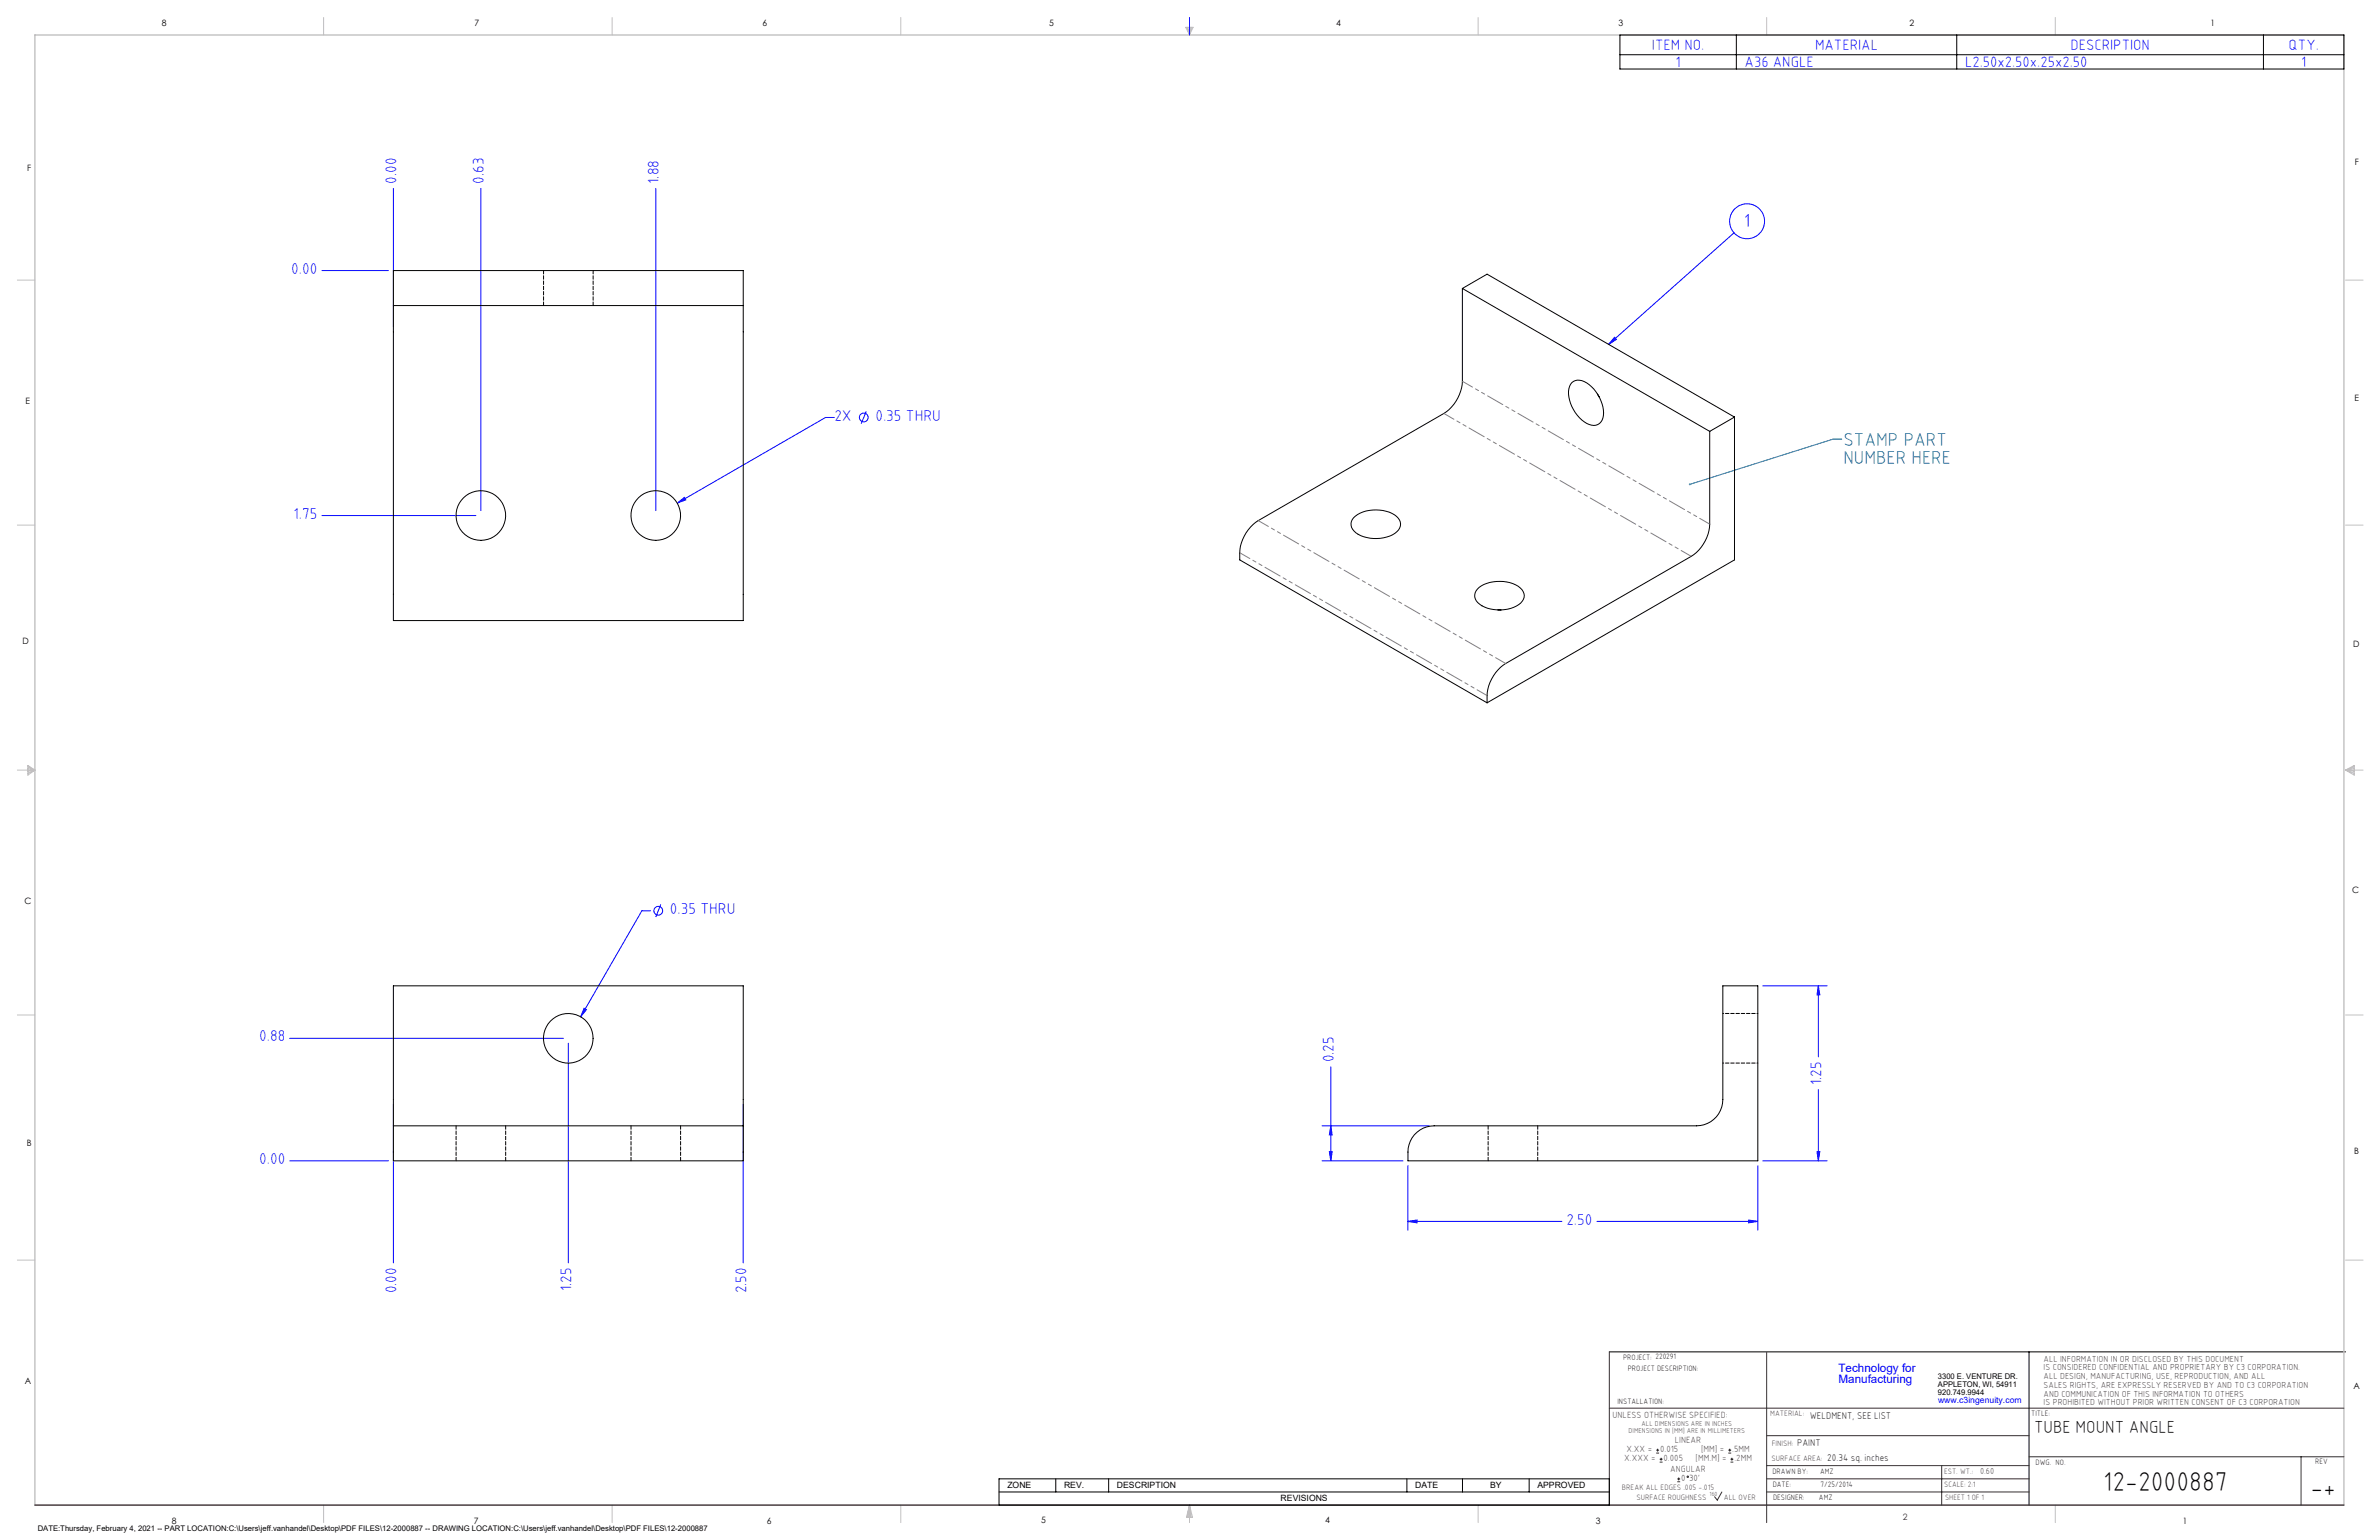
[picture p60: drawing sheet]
<svg xmlns="http://www.w3.org/2000/svg" width="864mm" height="559mm" viewBox="0 0 864 559" stroke-linecap="round" stroke-linejoin="round" font-family="sans-serif">
<defs><g id="words">
<g font-size="9.9">
<text x="763.5" y="541.1">12-2000887</text>
<text x="838.7" y="543.2">-+</text>
</g>
<text font-size="6.8" fill="#00f" x="633" y="82.4">1</text>
<g font-size="6.8" fill="#008080">
<text x="669.2" y="161.7">STAMP PART</text>
<text x="669.2" y="168.5">NUMBER HERE</text>
</g>
<text font-size="6.3" x="738.4" y="519.9">TUBE MOUNT ANGLE</text>
<g font-size="5.7" fill="#00f">
<text x="143.9" y="66.8" transform="rotate(-90 143.9 66.8)">0.00</text>
<text x="175.7" y="66.8" transform="rotate(-90 175.7 66.8)">0.63</text>
<text x="239.2" y="66.8" transform="rotate(-90 239.2 66.8)">1.88</text>
<text x="105.7" y="99.3">0.00</text>
<text x="302.9" y="152.6">2X</text>
<text x="317.8" y="152.6">0.35 THRU</text>
<text x="106.5" y="188.2">1.75</text>
<text x="243.2" y="331.6">0.35 THRU</text>
<text x="94.1" y="377.9">0.88</text>
<text x="484.2" y="385.5" transform="rotate(-90 484.2 385.5)">0.25</text>
<text x="661.2" y="393.8" transform="rotate(-90 661.2 393.8)">1.25</text>
<text x="94.1" y="422.3">0.00</text>
<text x="568.6" y="444.3">2.50</text>
<text x="143.9" y="469.4" transform="rotate(-90 143.9 469.4)">0.00</text>
<text x="207.4" y="468.6" transform="rotate(-90 207.4 468.6)">1.25</text>
<text x="270.9" y="469.4" transform="rotate(-90 270.9 469.4)">2.50</text>
</g>
<g font-size="5.4" fill="#00f">
<text x="599.7" y="18.1">ITEM NO.</text>
<text x="658.9" y="18.1">MATERIAL</text>
<text x="751.6" y="18.1">DESCRIPTION</text>
<text x="830.8" y="18.1">QTY.</text>
<text x="608.2" y="24.3">1</text>
<text x="633.3" y="24.3">A36 ANGLE</text>
<text x="713.3" y="24.3">L2.50x2.50x.25x2.50</text>
<text x="835.3" y="24.3">1</text>
</g>
<g font-size="4.2" fill="#00f">
<text x="667.4" y="497.7">Technology for</text>
<text x="667.4" y="502">Manufacturing</text>
</g>
<g font-size="3.5">
<text x="657" y="514.9">WELDMENT, SEE LIST</text>
<text x="652.4" y="524.7">PAINT</text>
<text x="663.3" y="530.1">20.34 sq. inches</text>
</g>
<g font-size="3.3" fill="#382c30">
<text x="585.4" y="514.4">UNLESS OTHERWISE SPECIFIED:</text>
<text x="590.4" y="526.8">X.XX =</text>
<text x="602.6" y="526.8">0.015</text>
<text x="608" y="523.6">LINEAR</text>
<text x="617.5" y="526.8">[MM] =</text>
<text x="628.8" y="526.8">.5MM</text>
<text x="589.6" y="530.1">X.XXX =</text>
<text x="603.9" y="530.1">0.005</text>
<text x="606.3" y="534">ANGULAR</text>
<text x="615.5" y="530.1">[MM.M] =</text>
<text x="629.6" y="530.1">.2MM</text>
<text x="610.3" y="537.3">0</text>
<text x="613.2" y="537.3">30'</text>
</g>
<g font-size="3.2">
<text x="58.8" y="9.6">8</text>
<text x="172.3" y="9.5">7</text>
<text x="276.8" y="9.5">6</text>
<text x="380.9" y="9.6">5</text>
<text x="485" y="9.5">4</text>
<text x="587.5" y="9.5">3</text>
<text x="693.1" y="9.5">2</text>
<text x="802.4" y="9.5">1</text>
<text x="854.9" y="59.8">F</text>
<text x="9.9" y="62">F</text>
<text x="9.3" y="146.5">E</text>
<text x="854.7" y="145.5">E</text>
<text x="8.2" y="233.6">D</text>
<text x="854.3" y="234.9">D</text>
<text x="8.9" y="328.1">C</text>
<text x="853.9" y="324.1">C</text>
<text x="9.7" y="415.8">B</text>
<text x="854.6" y="418.6">B</text>
<text x="9" y="502">A</text>
<text x="854.3" y="503.9">A</text>
<text x="62.3" y="552.9">8</text>
<text x="172" y="552.9">7</text>
<text x="278.3" y="552.9">6</text>
<text x="377.9" y="552.8">5</text>
<text x="481" y="552.8">4</text>
<text x="579.3" y="552.8">3</text>
<text x="792.4" y="552.8">1</text>
</g>
<g font-size="3.2" fill="#382c30">
<text x="741.9" y="494.1">ALL INFORMATION IN OR DISCLOSED BY THIS DOCUMENT</text>
<text x="741.9" y="497.3">IS CONSIDERED CONFIDENTIAL AND PROPRIETARY BY C3 CORPORATION.</text>
<text x="741.9" y="500.4">ALL DESIGN, MANUFACTURING, USE, REPRODUCTION, AND ALL</text>
<text x="741.9" y="503.6">SALES RIGHTS, ARE EXPRESSLY RESERVED BY AND TO C3 CORPORATION</text>
<text x="741.9" y="506.8">AND COMMUNICATION OF THIS INFORMATION TO OTHERS</text>
<text x="741.9" y="510">IS PROHIBITED WITHOUT PRIOR WRITTEN CONSENT OF C3 CORPORATION</text>
<text x="718.8" y="534.7">0.60</text>
<text x="690.7" y="551.6">2</text>
</g>
<text font-size="3.1" fill="#00f" x="703.5" y="509.2">www.c3ingenuity.com</text>
<g font-size="3.1">
<text x="365.7" y="540">ZONE</text>
<text x="386.3" y="540">REV.</text>
<text x="405.5" y="540">DESCRIPTION</text>
<text x="464.9" y="544.8">REVISIONS</text>
<text x="513.7" y="540">DATE</text>
<text x="540.9" y="540">BY</text>
<text x="558.1" y="540">APPROVED</text>
</g>
<g font-size="2.8">
<text x="589.2" y="493.3">PROJECT: 220291</text>
<text x="590.9" y="497.3">PROJECT DESCRIPTION:</text>
<text x="703.5" y="500.5">3300 E. VENTURE DR.</text>
<text x="703.5" y="503.3">APPLETON, WI, 54911</text>
<text x="587.1" y="509.6">INSTALLATION:</text>
<text x="703.5" y="506.2">920.749.9944</text>
<text x="737.3" y="513.8">TITLE:</text>
<text x="738.9" y="531.5">DWG. NO.</text>
<text x="840.5" y="531.3">REV</text>
<text x="643.4" y="534.9">DRAWN BY:</text>
<text x="643.5" y="539.7">DATE:</text>
<text x="660.7" y="534.7">AMZ</text>
<text x="660.9" y="539.6">7/25/2014</text>
<text x="643.6" y="544.4">DESIGNER:</text>
<text x="660.3" y="544.3">AMZ</text>
<text x="13.7" y="555.5">DATE:Thursday, February 4, 2021 -- PART LOCATION:C:\Users\jeff.vanhandel\Desktop\PDF FILES\12-2000887 -- DRAWING LOCATION:C:\Users\jeff.vanhandel\Desktop\PDF FILES\12-2000887</text>
</g>
<g font-size="2.8" fill="#382c30">
<text x="642.6" y="513.8">MATERIAL:</text>
<text x="643.2" y="524.8">FINISH:</text>
<text x="643.1" y="530.1">SURFACE AREA:</text>
<text x="705.7" y="534.7">EST. WT.:</text>
<text x="705.7" y="539.7">SCALE: 2:1</text>
<text x="588.8" y="540.5">BREAK ALL EDGES .005 -.015</text>
<text x="594" y="544.2">SURFACE ROUGHNESS</text>
<text x="625.8" y="544.2">ALL OVER</text>
<text x="706.1" y="544.4">SHEET 1 OF 1</text>
</g>
<g font-size="2.5" fill="#382c30">
<text x="591.2" y="520.1">DIMENSIONS IN [MM] ARE IN MILLIMETERS</text>
<text x="595.9" y="517.3">ALL DIMENSIONS ARE IN INCHES</text>
</g>
<text font-size="2.2" fill="#382c30" x="620.6" y="542.9">160</text>
</g></defs>
<g fill="none" stroke="#000" stroke-width=".36">
<path d="M588 12.7h262.9v12.3h-262.9zM588 19.9h262.9M630.3 12.7v12.3M710.3 12.7v12.3M821.7 12.7v12.3M584.2 490.5h267.3M736.6 490.5v55.6M362.7 536.6h221.5v9.5h-221.5zM383.3 536.6v4.8M402.4 536.6v4.8M510.7 536.6v4.8M530.9 536.6v4.8"/>
<path d="M555.1 536.6v4.8M362.7 541.4h221.5"/>
</g>
<g fill="none" stroke="#c0c0c0" stroke-width=".36">
<path d="M117.5 6.4v6.3M222.2 6.4v6.3M327 6.4v6.3M430.4 9.9h2.7l-1.3 2.8zM430.9 9.9l.9 2.8M431.2 9.9l.6 2.8M432.1 9.9l-.3 2.8M432.6 9.9l-.8 2.8M536.6 6.4v6.3M641.3 6.4v6.3M746.1 6.4v6.3M6.3 101.6h6.4"/>
<path d="M851.5 101.6h6.3M6.3 190.5h6.4M851.5 190.5h6.3M6.3 279.4h6.4M10.1 277.7l2.6 1.7-2.6 1.9zM10.1 278.2l2.6 1.2M10.1 278.8l2.6 .6M12.7 279.4l-2.6 1.2M12.7 279.4l-2.6 .5M851.5 279.4h6.3M851.5 279.4l3.1 .5M851.5 279.4l3.1 1.2"/>
<path d="M851.5 279.4l3.1-1.7v3.6zM854.6 278.8l-3.1 .6M854.6 278.2l-3.1 1.2M6.3 368.3h6.4M851.5 368.3h6.3M6.3 457.2h6.4M851.5 457.2h6.3M117.5 546.1v6.4M222.2 546.1v6.4M327 546.1v6.4M431.8 546.1v6.4M431.8 546.1l1.1 4.5h-2.2z"/>
<path d="M431.8 546.1l.6 4.5M431.8 546.1l-.9 4.5M431.8 546.1l-.4 4.5M431.8 546.1l.3 4.5M536.6 546.1v6.4M746.1 546.1v6.4"/>
</g>
<path d="M12.7 546.1v-533.4h838.2v533.4" fill="none" stroke="#c0c0c0" stroke-width=".5"/>
<g fill="none" stroke="#00f" stroke-width=".36">
<path d="M431.8 6.4v6.3M142.8 68.4v50.2M174.6 68.4v116.9M238.1 68.4v116.9M116.8 98.2h24.2M629.5 84.5l-45.5 40.5M586.1 122.4l.7 .8-2.8 1.8zM302.9 151.5h-3.2l-53.8 31.1M314.5 149.2l-1.9 4.5M116.8 187.1h56M245.9 182.6l2.6-2.1 .5 .9zM236.2 330.5h-3.2l-22.2 38.5"/>
<path d="M239.9 328.2l-1.8 4.5M639.9 357.7h23.4M660.1 357.7l.5 3.3h-1zM660.1 357.7v25.8M105.2 376.8h99.3M206.3 378.5v79.8M212 365.9l.9 .5-2.1 2.6zM483.1 387.1v34.1M660.1 395.4v25.8M142.8 400.8v57.5M269.8 400.8v57.5M479.9 408.5h38.9"/>
<path d="M482.6 417.9h1l-.5 3.3zM483.1 408.5l.5 3.3h-1zM659.6 417.9h1l-.5 3.3zM105.2 421.2h35.8M479.9 421.2h29.4M511.1 423v23.4M638.1 423v23.4M639.9 421.2h23.4M511.1 443.2l3.3-.5v1zM511.1 443.2h55.9M579.7 443.2h58.4M634.8 442.7l3.3 .5-3.3 .5z"/>
<circle cx="634.2" cy="80.3" r="6.3"/>
<circle cx="313.6" cy="151.5" r="1.59"/>
<circle cx="239" cy="330.5" r="1.59"/>
</g>
<path d="M584.2 490.5v55.6M641.3 490.7v61.8M584.2 511h266.7M641.3 520.9h95.3M641.3 531.8h95.3M641.3 536.6h95.3M704.8 531.8v14.3M736.6 528.6h114.3M835.3 528.6v17.5M625.1 541.4l-1.7 2.9-1-1.2M641.3 541.4h95.3" fill="none" stroke="#382c30" stroke-width=".36"/>
<path d="M12.7 546.1h838.2" fill="none" stroke="#382c30" stroke-width=".5"/>
<path d="M668.6 159.3h-3.2l-52 16.5" fill="none" stroke="#008080" stroke-width=".36"/>
<path d="M613.2 175.5a.33 .33 0 0 1 .5 .1 .33 .33 0 0 1-.2 .5 .33 .33 0 0 1-.4-.2l.3-.1-.3 .1z" fill="#008080"/>
<g fill="#00f">
<path d="M586.1 122.4l.7 .8-2.8 1.8z"/>
<path d="M212 365.9l-1.2 3.1 2.1-2.6zM245.9 182.6l3.1-1.2-.5-.9z"/>
<path d="M511.1 443.2l3.3-.5v1zM634.8 442.7l3.3 .5-3.3 .5z"/>
<path d="M659.6 417.9h1l-.5 3.3zM660.1 357.7l.5 3.3h-1z"/>
<path d="M482.6 417.9h1l-.5 3.3zM483.1 408.5l.5 3.3h-1z"/>
</g>
<g fill="none" stroke="#000" stroke-width=".36">
<path d="M142.8 110.9v114.3h127v-114.3M142.8 110.9v-12.7h127v12.7M142.8 110.9h127M530.9 104.7v33.7a14.9 14.9 0 0 1-6.8 11.6l-67.4 38.9a15.2 15.2 0 0 0-6.7 14.3l89.8 51.8M530.9 104.7l89.7 51.8M530.9 104.7l8.9-5.2 89.8 51.8M570.6 138.9a4.7 4.7 0 0 1 6.3 .7 13.3 13.3 0 0 1 5 12.1 3.7 3.7 0 0 1-5.9 1.9 13.6 13.6 0 0 1-6.5-12.6zM579.9 143l.6 1.1M620.6 156.5v33.7a14.8 14.8 0 0 1-6.7 11.7l-67.3 38.9a15.2 15.2 0 0 0-6.8 14.2M629.6 151.3v51.9l-89.8 51.8M629.6 151.3l-9 5.2M491.4 187.9a13 13 0 0 1 15.6-.5 3.6 3.6 0 0 1-.6 6.1 13.1 13.1 0 0 1-14.8-.8 3.4 3.4 0 0 1-.2-4.8z"/>
<path d="M498.8 195.4h1.2M536.3 213.8a12.9 12.9 0 0 1 15.6-.5 3.5 3.5 0 0 1-.6 6.1 13.3 13.3 0 0 1-14.9-.7 3.3 3.3 0 0 1-.1-4.9zM543.7 221.3h1.2M142.8 408.5v12.7h127v-12.7M142.8 408.5v-50.8h127v50.8M142.8 408.5h127M513.4 411.8a9.4 9.4 0 0 1 7.2-3.3h95.3a9.6 9.6 0 0 0 9.5-9.5v-41.3h12.7v63.5h-127a11.8 11.8 0 0 1 2.3-9.4z"/>
<circle cx="174.6" cy="187.1" r="9"/>
<circle cx="238.1" cy="187.1" r="9"/>
<circle cx="206.3" cy="376.8" r="9"/>
</g>
<path d="M197.3 98.1v12.7M215.3 110.8v-12.7M165.6 408.5v12.7M229.1 408.5v12.7M540.2 408.5v12.7M183.6 421.2v-12.7M247.1 421.2v-12.7M558.2 421.2v-12.7" fill="none" stroke="#000" stroke-width=".36" stroke-dasharray="1.3 .6"/>
<path d="M638.1 367.7h-12.7M625.4 385.7h12.7" fill="none" stroke="#000" stroke-width=".36" stroke-dasharray="1.3 .6" stroke-dashoffset="-1"/>
<path d="M620.7 190.2l-89.8-51.8M613.9 201.9l-89.8-51.9M539.8 252.4l-89.8-51.8M546.6 240.8l-89.8-51.9" fill="none" stroke="#808080" stroke-width=".36" stroke-dasharray="6.3 1.3 1.3 1.3 1.3 1.3" stroke-dashoffset="2.1"/>
<g fill="none" stroke="#382c30" stroke-width=".36">
<path d="M601.2 527.3h1.1M601.2 526.2h1.1M601.7 525.7v1M602.5 530.5h1M602.5 529.5h1M603 529v1M608.9 537.7h1M608.9 536.6h1M609.4 536.1v1.1M627.4 527.3h1M627.4 526.2h1M627.9 525.7v1"/>
<path d="M628.2 530.5h1M628.2 529.5h1M628.7 529v1"/>
<circle cx="612.7" cy="535.9" r=".27"/>
</g>
<use href="#words"/>
</svg>
